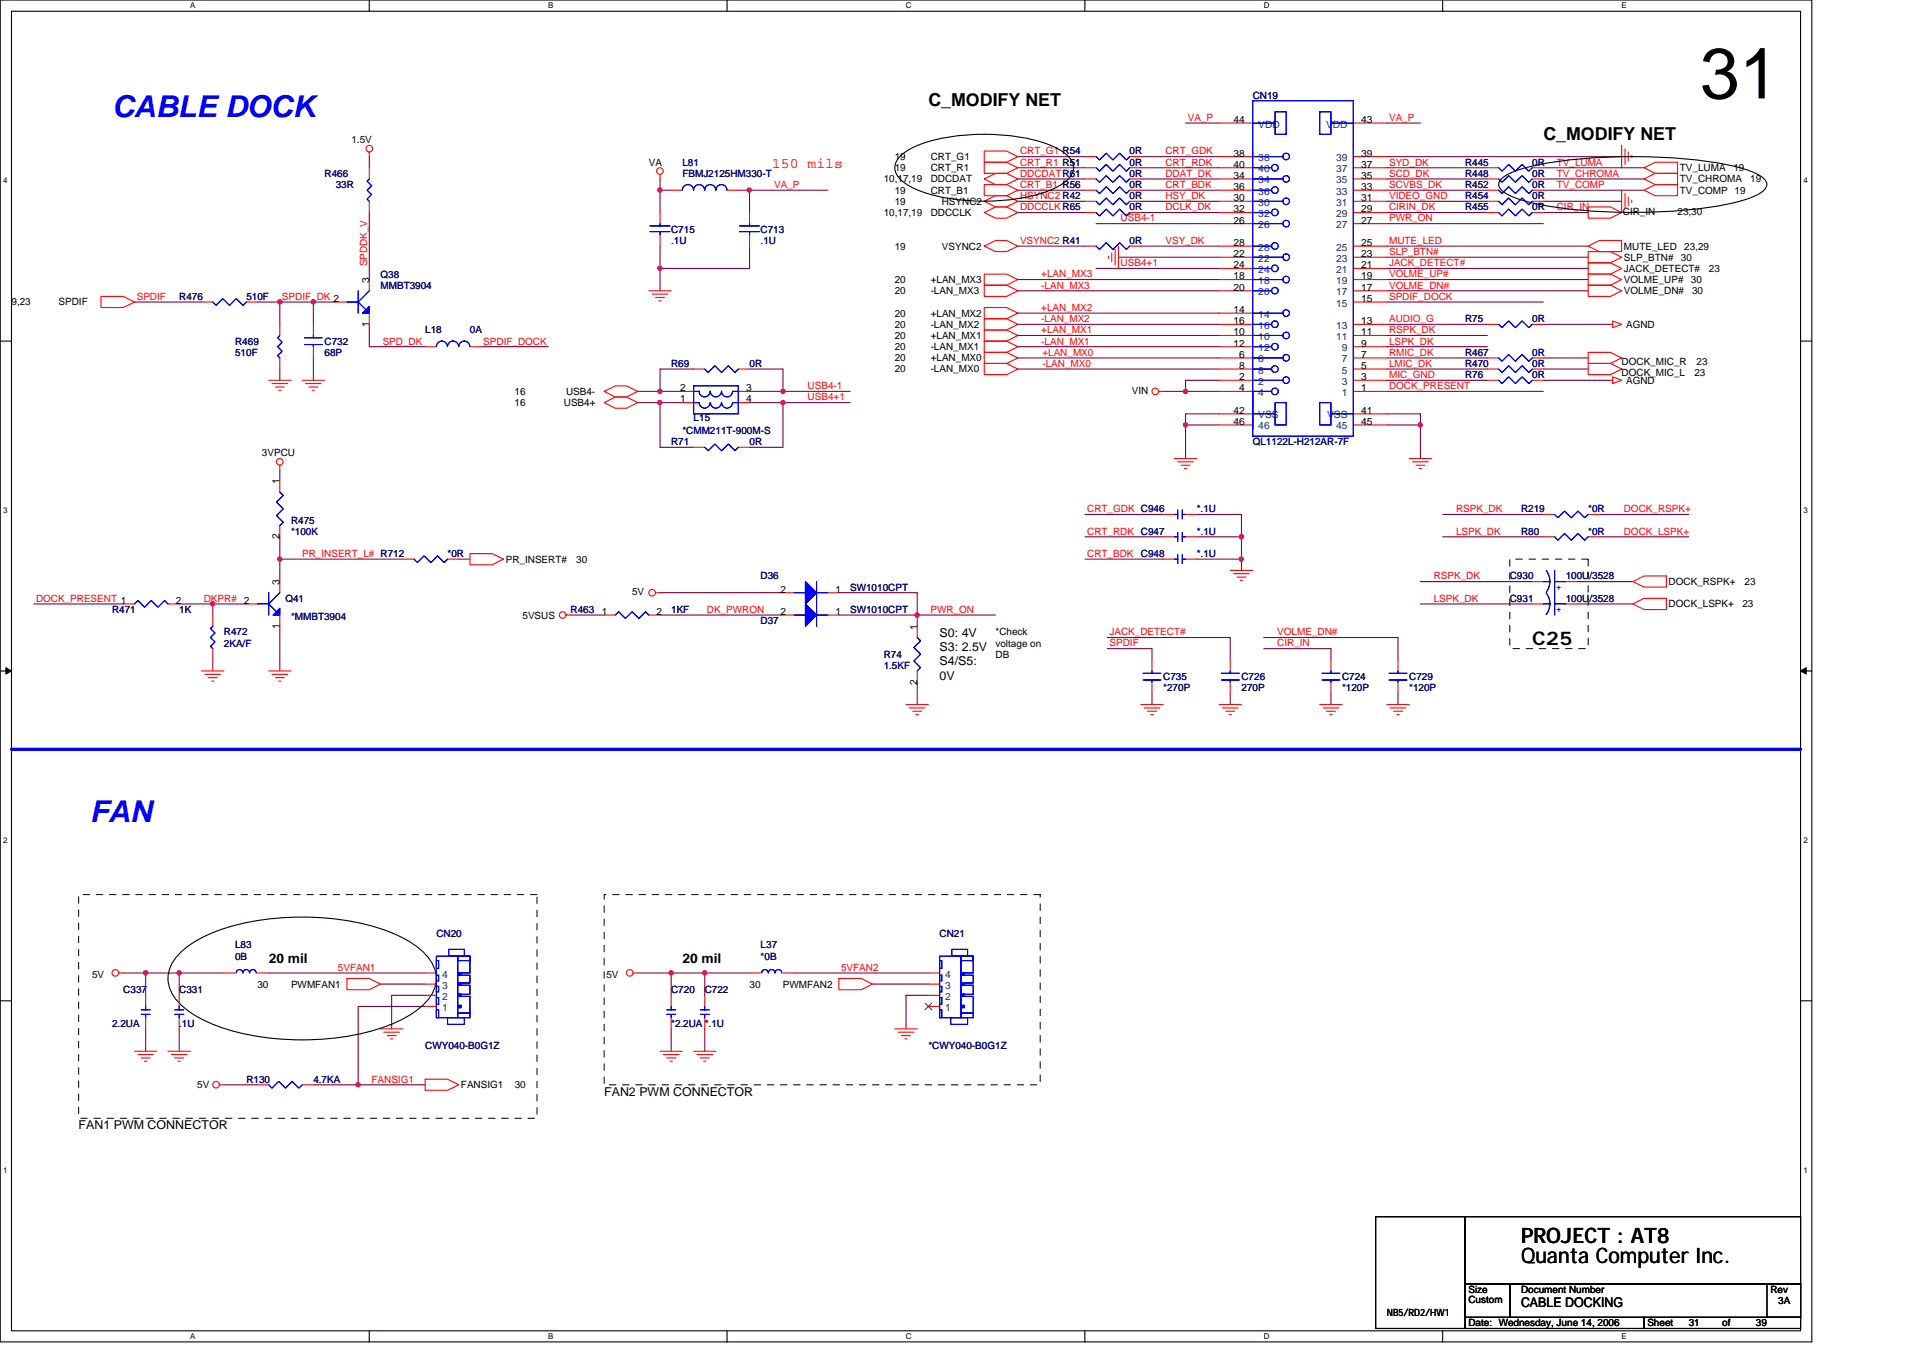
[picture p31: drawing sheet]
<svg xmlns="http://www.w3.org/2000/svg" width="297mm" height="210mm" viewBox="0 0 297 210" stroke-linecap="round" stroke-linejoin="round" font-family="sans-serif">
<defs><g id="words">
<text font-size="11" x="262.6" y="15.2">31</text>
<g font-size="4.7" fill="#00f">
<text x="17.3" y="18.1">CABLE DOCK</text>
<text x="13.9" y="126.9">FAN</text>
</g>
<g font-size="3.3">
<text x="234.9" y="195.1">Quanta Computer Inc.</text>
<text x="234.9" y="192">PROJECT : AT8</text>
</g>
<text font-size="2.9" x="236.7" y="99.7">C25</text>
<g font-size="2.8">
<text x="143.4" y="16.4">C_MODIFY NET</text>
<text x="238.4" y="21.6">C_MODIFY NET</text>
</g>
<text font-size="2.2" fill="#f00" x="119.2" y="26">150 mils</text>
<g font-size="2.1">
<text x="41.5" y="148.7">20 mil</text>
<text x="105.4" y="148.7">20 mil</text>
<text x="234.9" y="201.9">CABLE DOCKING</text>
</g>
<g font-size="1.9">
<text x="145.1" y="98.4">S0: 4V</text>
<text x="145.1" y="100.6">S3: 2.5V</text>
<text x="145.1" y="102.8">S4/S5:</text>
<text x="145.1" y="105">0V</text>
<text x="93.3" y="169.2">FAN2 PWM CONNECTOR</text>
<text x="12.1" y="174.4">FAN1 PWM CONNECTOR</text>
</g>
<g font-size="1.5" fill="#000080">
<text x="193.5" y="15.2">CN19</text>
<text x="174.5" y="23.9">0R</text>
<text x="50.1" y="27.3">R466</text>
<text x="51.9" y="29">33R</text>
<text x="105.4" y="25.6">L81</text>
<text x="105.4" y="27.3">FBMJ2125HM330-T</text>
<text x="174.5" y="27.3">0R</text>
<text x="174.5" y="29">0R</text>
<text x="174.5" y="25.6">0R</text>
<text x="226.3" y="25.6">R445</text>
<text x="226.3" y="27.3">R448</text>
<text x="226.3" y="29">R452</text>
<text x="236.7" y="25.6">0R</text>
<text x="236.7" y="27.3">0R</text>
<text x="236.7" y="29">0R</text>
<text x="103.7" y="35.9">C715</text>
<text x="117.5" y="35.9">C713</text>
<text x="174.5" y="30.8">0R</text>
<text x="174.5" y="32.5">0R</text>
<text x="226.3" y="30.8">R454</text>
<text x="226.3" y="32.5">R455</text>
<text x="236.7" y="30.8">0R</text>
<text x="236.7" y="32.5">0R</text>
<text x="103.7" y="37.7">.1U</text>
<text x="117.5" y="37.7">.1U</text>
<text x="174.5" y="37.7">0R</text>
<text x="27.7" y="46.3">R476</text>
<text x="38.1" y="46.3">510F</text>
<text x="58.8" y="42.9">Q38</text>
<text x="58.8" y="44.6">MMBT3904</text>
<text x="36.3" y="53.2">R469</text>
<text x="50.1" y="53.2">C732</text>
<text x="65.7" y="51.5">L18</text>
<text x="72.6" y="51.5">0A</text>
<text x="226.3" y="49.8">R75</text>
<text x="236.7" y="49.8">0R</text>
<text x="36.3" y="54.9">510F</text>
<text x="50.1" y="54.9">68P</text>
<text x="103.7" y="56.7">R69</text>
<text x="115.8" y="56.7">0R</text>
<text x="226.3" y="54.9">R467</text>
<text x="226.3" y="56.7">R470</text>
<text x="226.3" y="58.4">R76</text>
<text x="236.7" y="54.9">0R</text>
<text x="236.7" y="56.7">0R</text>
<text x="236.7" y="58.4">0R</text>
<text x="107.1" y="65">L15</text>
<text x="103.7" y="68.8">R71</text>
<text x="105.4" y="67">*CMM211T-900M-S</text>
<text x="115.8" y="68.8">0R</text>
<text x="193.5" y="68.8">QL1122L-H212AR-7F</text>
<text x="45" y="80.9">R475</text>
<text x="45" y="82.6">*100K</text>
<text x="184.9" y="82.6">*.1U</text>
<text x="184.9" y="79.1">*.1U</text>
<text x="234.9" y="79.1">R219</text>
<text x="234.9" y="82.6">R80</text>
<text x="245.3" y="79.1">*0R</text>
<text x="245.3" y="82.6">*0R</text>
<text x="69.1" y="86">*0R</text>
<text x="117.5" y="89.5">D36</text>
<text x="176.2" y="86">C948</text>
<text x="184.9" y="86">*.1U</text>
<text x="233.2" y="89.5">C930</text>
<text x="241.8" y="89.5">100U/3528</text>
<text x="17.3" y="94.7">R471</text>
<text x="27.7" y="94.7">1K</text>
<text x="44.1" y="92.9">Q41</text>
<text x="45" y="95.7">*MMBT3904</text>
<text x="88.1" y="94.7">R463</text>
<text x="103.7" y="94.7">1KF</text>
<text x="131.3" y="94.7">SW1010CPT</text>
<text x="131.3" y="91.2">SW1010CPT</text>
<text x="233.2" y="92.9">C931</text>
<text x="241.8" y="92.9">100U/3528</text>
<text x="34.6" y="98.1">R472</text>
<text x="34.6" y="99.9">2KA/F</text>
<text x="117.5" y="96.4">D37</text>
<text x="136.5" y="101.6">R74</text>
<text x="136.5" y="103.3">1.5KF</text>
<text x="179.7" y="105">C735</text>
<text x="179.7" y="106.8">*270P</text>
<text x="191.8" y="105">C726</text>
<text x="191.8" y="106.8">270P</text>
<text x="207.3" y="105">C724</text>
<text x="207.3" y="106.8">*120P</text>
<text x="217.7" y="105">C729</text>
<text x="217.7" y="106.8">*120P</text>
<text x="36.3" y="146.5">L83</text>
<text x="36.3" y="148.2">0B</text>
<text x="67.4" y="144.8">CN20</text>
<text x="117.5" y="146.5">L37</text>
<text x="117.5" y="148.2">*0B</text>
<text x="145.1" y="144.8">CN21</text>
<text x="19" y="153.4">C337</text>
<text x="27.7" y="153.4">C331</text>
<text x="103.7" y="153.4">C720</text>
<text x="108.9" y="153.4">C722</text>
<text x="17.3" y="158.6">2.2UA</text>
<text x="27.7" y="158.6">.1U</text>
<text x="103.7" y="158.6">*2.2UA *.1U</text>
<text x="38.1" y="167.2">R130</text>
<text x="48.4" y="167.2">4.7KA</text>
<text x="65.7" y="162">CWY040-B0G1Z</text>
<text x="143.4" y="162">*CWY040-B0G1Z</text>
</g>
<g font-size="1.5">
<text x="54.3" y="22.1">1.5V</text>
<text x="190.5" y="19">44</text>
<text x="210.2" y="19">43</text>
<text x="100.2" y="25.6">VA</text>
<text x="136.5" y="28.2">10,17,19</text>
<text x="138.2" y="29.9">19</text>
<text x="138.2" y="24.7">19</text>
<text x="138.2" y="26.5">19</text>
<text x="143.8" y="29.9">CRT_B1</text>
<text x="143.8" y="28.2">DDCDAT</text>
<text x="143.8" y="24.7">CRT_G1</text>
<text x="143.8" y="26.5">CRT_R1</text>
<text x="190.5" y="27.6">34</text>
<text x="190.5" y="29.4">36</text>
<text x="190.5" y="24.2">38</text>
<text x="190.5" y="25.9">40</text>
<text x="210.2" y="29.4">33</text>
<text x="210.2" y="27.6">35</text>
<text x="210.2" y="25.9">37</text>
<text x="210.2" y="24.2">39</text>
<text x="259.5" y="29.9">TV_COMP 19</text>
<text x="259.5" y="26.5">TV_LUMA</text>
<text x="259.5" y="28.2">TV_CHROMA</text>
<text x="267.8" y="26.5">19</text>
<text x="270.4" y="28.2">19</text>
<text x="136.5" y="33.4">10,17,19</text>
<text x="138.2" y="31.6">19</text>
<text x="143.8" y="33.4">DDCCLK</text>
<text x="145.5" y="31.6">HSYNC2</text>
<text x="190.5" y="34.5">26</text>
<text x="190.5" y="31.1">30</text>
<text x="190.5" y="32.8">32</text>
<text x="210.2" y="34.5">27</text>
<text x="210.2" y="32.8">29</text>
<text x="210.2" y="31.1">31</text>
<text x="250.7" y="33.2">CIR_IN</text>
<text x="259.1" y="33.2">23,30</text>
<text x="138.2" y="38.5">19</text>
<text x="145.5" y="38.5">VSYNC2</text>
<text x="190.5" y="39.7">22</text>
<text x="190.5" y="41.4">24</text>
<text x="190.5" y="38">28</text>
<text x="210.2" y="41.4">21</text>
<text x="210.2" y="39.7">23</text>
<text x="210.2" y="38">25</text>
<text x="250.8" y="42">JACK_DETECT#</text>
<text x="250.8" y="40.3">SLP_BTN#</text>
<text x="250.8" y="38.5">MUTE_LED</text>
<text x="259.6" y="40.3">30</text>
<text x="260.2" y="38.5">23,29</text>
<text x="264" y="42">23</text>
<text x="1.8" y="47.2">9,23</text>
<text x="9" y="47.2">SPDIF</text>
<text x="57" y="43.7" transform="rotate(-90 57 43.7)">3</text>
<text x="138.2" y="43.7">20</text>
<text x="138.2" y="45.4">20</text>
<text x="143.8" y="43.7">+LAN_MX3</text>
<text x="143.8" y="45.4">-LAN_MX3</text>
<text x="190.5" y="43.2">18</text>
<text x="190.5" y="44.9">20</text>
<text x="210.2" y="46.6">15</text>
<text x="210.2" y="44.9">17</text>
<text x="210.2" y="43.2">19</text>
<text x="250.8" y="45.4">VOLME_DN#</text>
<text x="250.8" y="43.7">VOLME_UP#</text>
<text x="261.2" y="43.7">30</text>
<text x="261.4" y="45.4">30</text>
<text x="57" y="50.5" transform="rotate(-90 57 50.5)">1</text>
<text x="138.2" y="50.6">20</text>
<text x="138.2" y="52.4">20</text>
<text x="138.2" y="48.9">20</text>
<text x="143.8" y="50.6">-LAN_MX2</text>
<text x="143.8" y="52.4">+LAN_MX1</text>
<text x="143.8" y="48.9">+LAN_MX2</text>
<text x="190.5" y="51.8">10</text>
<text x="190.5" y="53.5">12</text>
<text x="190.5" y="48.3">14</text>
<text x="190.5" y="50.1">16</text>
<text x="210.2" y="51.8">11</text>
<text x="210.2" y="50.1">13</text>
<text x="210.2" y="53.5">9</text>
<text x="251.2" y="50.6">AGND</text>
<text x="138.2" y="55.8">20</text>
<text x="138.2" y="57.5">20</text>
<text x="138.2" y="54.1">20</text>
<text x="143.8" y="55.8">+LAN_MX0</text>
<text x="143.8" y="57.5">-LAN_MX0</text>
<text x="143.8" y="54.1">-LAN_MX1</text>
<text x="191.4" y="58.7">2</text>
<text x="191.4" y="55.3">6</text>
<text x="191.4" y="57">8</text>
<text x="210.2" y="58.7">3</text>
<text x="210.2" y="57">5</text>
<text x="210.2" y="55.3">7</text>
<text x="250.5" y="58.1">DOCK_MIC_L</text>
<text x="250.5" y="56.3">DOCK_MIC_R</text>
<text x="251.2" y="59.3">AGND</text>
<text x="261.7" y="58.1">23</text>
<text x="262.1" y="56.3">23</text>
<text x="79.5" y="62.7">16</text>
<text x="79.5" y="61">16</text>
<text x="87.1" y="62.7">USB4+</text>
<text x="87.4" y="61">USB4-</text>
<text x="105" y="60.4">2</text>
<text x="105" y="62.2">1</text>
<text x="115.2" y="62.2">4</text>
<text x="115.2" y="60.4">3</text>
<text x="174.8" y="60.8">VIN</text>
<text x="190.5" y="63.9">42</text>
<text x="190.5" y="65.6">46</text>
<text x="191.4" y="60.4">4</text>
<text x="210.2" y="65.6">45</text>
<text x="210.2" y="60.4">1</text>
<text x="210.2" y="63.9">41</text>
<text x="40.5" y="70.5">3VPCU</text>
<text x="43.2" y="74.8" transform="rotate(-90 43.2 74.8)">1</text>
<text x="43.2" y="83.3" transform="rotate(-90 43.2 83.3)">2</text>
<text x="78.1" y="86.9">PR_INSERT#</text>
<text x="89" y="86.9">30</text>
<text x="27.2" y="93.3">2</text>
<text x="37.7" y="93.3">2</text>
<text x="43.2" y="90.3" transform="rotate(-90 43.2 90.3)">3</text>
<text x="80.7" y="95.5">5VSUS</text>
<text x="92.9" y="95">1</text>
<text x="97.6" y="91.9">5V</text>
<text x="101.4" y="95">2</text>
<text x="120.6" y="95">2</text>
<text x="120.6" y="91.5">2</text>
<text x="129.1" y="95">1</text>
<text x="129.1" y="91.5">1</text>
<text x="257.7" y="93.8">DOCK_LSPK+</text>
<text x="257.7" y="90.4">DOCK_RSPK+</text>
<text x="269.2" y="93.8">23</text>
<text x="269.5" y="90.4">23</text>
<text x="43.2" y="97.1" transform="rotate(-90 43.2 97.1)">1</text>
<text x="141.7" y="97.3" transform="rotate(-90 141.7 97.3)">1</text>
<text x="153.8" y="98.1">*Check</text>
<text x="153.8" y="99.9">voltage on</text>
<text x="153.8" y="101.7">DB</text>
<text x="141.7" y="105.7" transform="rotate(-90 141.7 105.7)">2</text>
<text x="14.2" y="151">5V</text>
<text x="39.8" y="152.5">30</text>
<text x="45" y="152.5">PWMFAN1</text>
<text x="93.7" y="151">5V</text>
<text x="115.8" y="152.5">30</text>
<text x="120.9" y="152.5">PWMFAN2</text>
<text x="30.5" y="168.1">5V</text>
<text x="71.2" y="168.1">FANSIG1</text>
<text x="79.5" y="168.1">30</text>
<text x="214.2" y="203.2">NB5/RD2/HW1</text>
<text x="226.8" y="199.7">Size</text>
<text x="226.8" y="201.3">Custom</text>
<text x="234.9" y="199.7">Document Number</text>
<text x="273.5" y="199.7">Rev</text>
<text x="274.7" y="201.4">3A</text>
<text x="226.8" y="204.9">Date: Wednesday, June 14, 2006</text>
<text x="254.5" y="204.9">Sheet</text>
<text x="260.9" y="204.9">31</text>
<text x="266" y="204.9">of</text>
<text x="271.2" y="204.9">39</text>
</g>
<g font-size="1.5" fill="#f00">
<text x="157.6" y="23.9">CRT_G1 R54</text>
<text x="180" y="23.9">CRT_GDK</text>
<text x="183.5" y="18.7">VA_P</text>
<text x="214.6" y="18.7">VA_P</text>
<text x="119.6" y="29">VA_P</text>
<text x="157.6" y="25.6">CRT_R1 R51</text>
<text x="157.6" y="27.3">DDCDATR61</text>
<text x="157.6" y="29">CRT_B1 R56</text>
<text x="180" y="25.6">CRT_RDK</text>
<text x="180" y="27.3">DDAT_DK</text>
<text x="180" y="29">CRT_BDK</text>
<text x="214.6" y="29">SCVBS_DK</text>
<text x="214.6" y="27.3">SCD_DK</text>
<text x="214.6" y="25.6">SYD_DK</text>
<text x="240.5" y="29">TV_COMP</text>
<text x="240.5" y="25.6">TV_LUMA</text>
<text x="240.5" y="27.3">TV_CHROMA</text>
<text x="157.6" y="30.8">HSYNC2 R42</text>
<text x="157.6" y="32.5">DDCCLKR65</text>
<text x="173.1" y="34.2">USB4-1</text>
<text x="180" y="30.8">HSY_DK</text>
<text x="180" y="32.5">DCLK_DK</text>
<text x="214.6" y="30.8">VIDEO_GND</text>
<text x="214.6" y="32.5">CIRIN_DK</text>
<text x="214.6" y="34.2">PWR_ON</text>
<text x="240.5" y="32.5">CIR_IN</text>
<text x="56.7" y="41.1" transform="rotate(-90 56.7 41.1)">SPDDK_V</text>
<text x="157.6" y="37.7">VSYNC2 R41</text>
<text x="173.1" y="41.1">USB4+1</text>
<text x="180" y="37.7">VSY_DK</text>
<text x="214.6" y="37.7">MUTE_LED</text>
<text x="214.6" y="41.1">JACK_DETECT#</text>
<text x="214.6" y="39.4">SLP_BTN#</text>
<text x="21.1" y="46.3">SPDIF</text>
<text x="43.6" y="46.3">SPDIF_DK 2</text>
<text x="160.8" y="42.8">+LAN_MX3</text>
<text x="160.8" y="44.6">-LAN_MX3</text>
<text x="214.6" y="44.6">VOLME_DN#</text>
<text x="214.6" y="46.3">SPDIF_DOCK</text>
<text x="214.6" y="42.8">VOLME_UP#</text>
<text x="59.1" y="53.2">SPD_DK</text>
<text x="74.7" y="53.2">SPDIF_DOCK</text>
<text x="160.8" y="53.2">-LAN_MX1</text>
<text x="160.8" y="51.5">+LAN_MX1</text>
<text x="160.8" y="49.8">-LAN_MX2</text>
<text x="160.8" y="48">+LAN_MX2</text>
<text x="214.6" y="51.5">RSPK_DK</text>
<text x="214.6" y="49.8">AUDIO_G</text>
<text x="214.6" y="53.2">LSPK_DK</text>
<text x="161" y="54.9">+LAN_MX0</text>
<text x="161" y="56.7">-LAN_MX0</text>
<text x="214.6" y="56.7">LMIC_DK</text>
<text x="214.6" y="54.9">RMIC_DK</text>
<text x="214.6" y="58.4">MIC_GND</text>
<text x="124.8" y="60.1">USB4-1</text>
<text x="124.8" y="61.8">USB4+1</text>
<text x="214.6" y="60.1">DOCK_PRESENT</text>
<text x="167.9" y="79.1">CRT_GDK C946</text>
<text x="167.9" y="82.6">CRT_RDK C947</text>
<text x="224.9" y="79.1">RSPK_DK</text>
<text x="224.9" y="82.6">LSPK_DK</text>
<text x="250.8" y="79.1">DOCK_RSPK+</text>
<text x="250.8" y="82.6">DOCK_LSPK+</text>
<text x="46.7" y="86">PR_INSERT_L# R712</text>
<text x="167.9" y="86">CRT_BDK</text>
<text x="221.5" y="89.5">RSPK_DK</text>
<text x="5.6" y="92.9">DOCK_PRESENT 1</text>
<text x="31.5" y="92.9">DKPR#</text>
<text x="109.2" y="94.7">DK_PWRON</text>
<text x="143.7" y="94.7">PWR_ON</text>
<text x="221.5" y="92.9">LSPK_DK</text>
<text x="171.4" y="98.1">JACK_DETECT#</text>
<text x="171.4" y="99.8">SPDIF</text>
<text x="197.3" y="98.1">VOLME_DN#</text>
<text x="197.3" y="99.8">CIR_IN</text>
<text x="52.2" y="149.9">5VFAN1</text>
<text x="129.9" y="149.9">5VFAN2</text>
<text x="57.4" y="167.2">FANSIG1</text>
</g>
<g font-size="1.5" fill="#004080">
<text x="194.4" y="19.7">VDD</text>
<text x="204.8" y="19.7">VDD</text>
<text x="194.4" y="28.3">34</text>
<text x="194.4" y="24.9">38</text>
<text x="194.4" y="26.6">40</text>
<text x="206.4" y="28.3">35</text>
<text x="206.4" y="26.6">37</text>
<text x="206.4" y="24.9">39</text>
<text x="194.4" y="35.2">26</text>
<text x="194.4" y="31.8">30</text>
<text x="194.4" y="33.5">32</text>
<text x="194.4" y="30.1">36</text>
<text x="206.4" y="35.2">27</text>
<text x="206.4" y="33.5">29</text>
<text x="206.4" y="31.8">31</text>
<text x="206.4" y="30.1">33</text>
<text x="194.4" y="40.4">22</text>
<text x="194.4" y="38.7">28</text>
<text x="206.4" y="40.4">23</text>
<text x="206.4" y="38.7">25</text>
<text x="194.4" y="43.9">18</text>
<text x="194.4" y="45.6">20</text>
<text x="194.4" y="42.2">24</text>
<text x="206.4" y="47.3">15</text>
<text x="206.4" y="45.6">17</text>
<text x="206.4" y="43.9">19</text>
<text x="206.4" y="42.2">21</text>
<text x="194.4" y="52.5">10</text>
<text x="194.4" y="49.1">14</text>
<text x="194.4" y="50.8">16</text>
<text x="206.4" y="52.5">11</text>
<text x="206.4" y="50.8">13</text>
<text x="194.4" y="59.4">2</text>
<text x="194.4" y="56">6</text>
<text x="194.4" y="57.7">8</text>
<text x="194.4" y="54.3">12</text>
<text x="207.3" y="59.4">3</text>
<text x="207.3" y="57.7">5</text>
<text x="207.3" y="56">7</text>
<text x="207.3" y="54.3">9</text>
<text x="194.4" y="61.2">4</text>
<text x="194.4" y="64.6">VSS</text>
<text x="205" y="64.6">VSS</text>
<text x="207.3" y="61.2">1</text>
<text x="194.4" y="66.3">46</text>
<text x="206.4" y="66.3">45</text>
<text x="68.3" y="154.4">2</text>
<text x="68.3" y="152.7">3</text>
<text x="68.3" y="151">4</text>
<text x="146" y="154.4">2</text>
<text x="146" y="152.7">3</text>
<text x="146" y="151">4</text>
<text x="68.3" y="156.1">1</text>
<text x="146" y="156.1">1</text>
</g>
<g font-size="1.5" fill="#00f">
<text x="240.4" y="90.3" transform="rotate(90 240.4 90.3)">+</text>
<text x="240.4" y="93.8" transform="rotate(90 240.4 93.8)">+</text>
</g>
<g font-size="1.2">
<text x="29.4" y="1.3">A</text>
<text x="84.7" y="1.3">B</text>
<text x="139.9" y="1.3">C</text>
<text x="195.2" y="1.3">D</text>
<text x="250.5" y="1.3">E</text>
<text x=".5" y="28.3">4</text>
<text x="278.6" y="28.3">4</text>
<text x=".5" y="79.2">3</text>
<text x="278.6" y="79.2">3</text>
<text x=".5" y="130.2">2</text>
<text x="278.6" y="130.2">2</text>
<text x=".5" y="181.1">1</text>
<text x="278.6" y="181.1">1</text>
<text x="29.4" y="206.8">A</text>
<text x="84.7" y="206.8">B</text>
<text x="139.9" y="206.8">C</text>
<text x="195.2" y="206.8">D</text>
<text x="250.5" y="206.8">E</text>
</g>
</g></defs>
<path d="M0 0h279.9v207.3h-279.9zM1.8 1.7h276.3v203.8h-276.3z" fill="none" stroke="#000" stroke-width=".17"/>
<g fill="#fff">
<path d="M29.4 .2h.8v1.4h-.8z"/>
<path d="M29.4 205.7h.8v1.4h-.8z"/>
</g>
<path d="M57 0v1.7M57 205.5v1.8" fill="none" stroke="#000" stroke-width=".17"/>
<g fill="#fff">
<path d="M84.7 .2h.7v1.4h-.7z"/>
<path d="M84.7 205.7h.7v1.4h-.7z"/>
</g>
<path d="M112.3 0v1.7M112.3 205.5v1.8" fill="none" stroke="#000" stroke-width=".17"/>
<g fill="#fff">
<path d="M139.9 .2h.9v1.4h-.9z"/>
<path d="M139.9 205.7h.9v1.4h-.9z"/>
</g>
<path d="M167.6 0v1.7M167.6 205.5v1.8" fill="none" stroke="#000" stroke-width=".17"/>
<g fill="#fff">
<path d="M195.2 .2h.8v1.4h-.8z"/>
<path d="M195.2 205.7h.8v1.4h-.8z"/>
</g>
<path d="M222.8 0v1.7M222.8 205.5v1.8" fill="none" stroke="#000" stroke-width=".17"/>
<g fill="#fff">
<path d="M250.5 .2h.7v1.4h-.7z"/>
<path d="M250.5 205.7h.7v1.4h-.7z"/>
<path d="M.5 27.2h.6v1.4h-.6z"/>
<path d="M278.6 27.2h.6v1.4h-.6z"/>
<path d="M.5 78.1h.6v1.4h-.6z"/>
<path d="M278.6 78.1h.6v1.4h-.6z"/>
</g>
<path d="M0 52.7h1.8M278.1 52.7h1.8" fill="none" stroke="#000" stroke-width=".17"/>
<g fill="#fff">
<path d="M.5 129.1h.6v1.4h-.6z"/>
<path d="M278.6 129.1h.6v1.4h-.6z"/>
</g>
<path d="M0 103.6h1.8M278.1 103.6h1.8" fill="none" stroke="#000" stroke-width=".17"/>
<path d="M.9 103.1l.9 .5-.9 .5zM278.1 103.6l.9-.5v1z" fill="#000" stroke="#000" stroke-width=".15"/>
<g fill="#fff">
<path d="M.5 180h.6v1.4h-.6z"/>
<path d="M278.6 180h.6v1.4h-.6z"/>
</g>
<path d="M139.1 24a13.3 13.3 0 0 1 6.4-2.7 32.4 32.4 0 0 1 16.8 1.2 6 6 0 0 1 3.4 2.8 2.35 2.35 0 0 1-.8 2.5 13.4 13.4 0 0 1-6.4 2.7 32.2 32.2 0 0 1-16.8-1.2 6 6 0 0 1-3.4-2.7 2.37 2.37 0 0 1 .8-2.6zM232 27.6a14.3 14.3 0 0 1 6.3-2.3 85.6 85.6 0 0 1 29.3 .3 12.5 12.5 0 0 1 4.8 2 1.13 1.13 0 0 1 0 1.8 14.4 14.4 0 0 1-6.3 2.3 84.9 84.9 0 0 1-29.3-.3 12.5 12.5 0 0 1-4.8-2 1.13 1.13 0 0 1 0-1.8zM0 154.6h1.8M27.6 147.4a17.2 17.2 0 0 1 7.5-4.1 41.8 41.8 0 0 1 24.7 .5 13.8 13.8 0 0 1 6.7 4.5 4.9 4.9 0 0 1-.7 6.5 17.3 17.3 0 0 1-7.6 4.2 41.6 41.6 0 0 1-24.7-.6 13.8 13.8 0 0 1-6.6-4.5 4.9 4.9 0 0 1 .7-6.5zM278.1 154.6h1.8M212.5 187.9h13.8v17.3h-13.8zM226.3 198.3h6.9v5.2h-6.9zM226.3 187.9h51.8v10.4h-51.8zM233.2 198.3h44.9v5.2h-44.9zM272.9 198.3h5.2v5.2h-5.2zM226.3 203.5h27.7v1.7h-27.7zM254 203.5h24.1v1.7h-24.1z" fill="none" stroke="#000" stroke-width=".17"/>
<g fill="none" stroke="#800040" stroke-width=".17">
<path d="M183.1 19h5.2M214.2 19h5.2M57 24.2v1.7M57 32.8v10.4M102 29.4h1.7M102 27.6v5.2M102 38v6.9M114 29.4h13.9M115.8 29.4v3.4M115.8 38v3.5h-13.8M157.2 29.4h10.4M157.2 25.9h10.4"/>
<path d="M157.2 27.6h10.4M157.2 31.1h10.4M157.2 24.2h10.4M157.2 38h10.4M157.2 32.8h10.4M169.3 34.5h19M172.8 39.7h15.5M176.2 29.4h12.1M176.2 25.9h12.1M176.2 27.6h12.1M176.2 31.1h12.1M176.2 24.2h12.1"/>
<path d="M176.2 38h12.1M176.2 32.8h12.1M214.2 29.4h15.6M214.2 25.9h15.6M214.2 27.6h15.6M214.2 31.1h15.6M214.2 24.2h36.3M214.2 38h31.1M214.2 39.7h31.1M214.2 32.8h15.6M214.2 34.5h24.2M238.4 29.4h15.6"/>
<path d="M238.4 25.9h15.6M238.4 27.6h15.6M238.4 31.1h12.1M238.4 32.8h6.9M20.8 46.7h10.3M39.8 46.7h12.1M43.2 46.7v3.4M43.2 57v1.7M48.4 46.7v3.4M48.4 55.3v3.4M57 50.1v3.5h8.7M74.3 53.6h10.4"/>
<path d="M107.1 57h-5.1v3.5M115.8 57h5.1v3.5M157.2 57h31.1M157.2 53.6h31.1M157.2 43.2h31.1M157.2 55.3h31.1M157.2 51.8h31.1M157.2 44.9h31.1M157.2 50.1h31.1M157.2 48.4h31.1M169.3 41.5h19M188.3 58.7h-5.2v1.8"/>
<path d="M214.2 57h15.6M214.2 46.7h24.2M214.2 53.6h15.6M214.2 41.5h31.1M214.2 58.7h15.6M214.2 43.2h31.1M214.2 55.3h15.6M214.2 51.8h15.6M214.2 44.9h31.1M214.2 50.1h15.6M238.4 57h6.9M238.4 58.7h10.4"/>
<path d="M238.4 55.3h6.9M238.4 50.1h10.4M43.2 72.6v1.7M98.5 60.5h6.9M98.5 62.2h6.9M102 62.2v6.9h5.1M115.8 60.5h15.5M115.8 62.2h15.5M120.9 62.2v6.9h-5.1M167.6 79.5h12.1M179.7 60.5h8.6M183.1 65.6h5.2"/>
<path d="M184.9 79.5h6.9v3.4M188.3 63.9h-5.2v6.9M214.2 60.5h24.2M214.2 63.9h5.2v6.9M214.2 65.6h5.2M222.9 79.5h15.5M247 79.5h13.9M5.2 93.3h13.8M27.7 93.3h10.4M32.9 93.3v1.7M43.2 82.9v6.9M43.2 96.7v6.9"/>
<path d="M43.2 86.4h19M70.9 86.4h1.7M88.1 95h5.2M102 95h18.9M102 91.5h18.9M129.6 95h24.2M129.6 91.5h12.1v5.2M167.6 86.4h12.1M167.6 82.9h12.1M171 98.5h19v3.4M184.9 86.4h6.9v1.7M184.9 82.9h6.9"/>
<path d="M191.8 82.9v3.5M195.2 98.5h20.7v3.4M219.4 93.3h17.3M219.4 89.8h17.3M222.9 82.9h15.5M243.6 93.3h8.6M243.6 89.8h8.6M247 82.9h13.9M32.9 101.9v1.7M141.7 105.4v3.4M171 100.2h6.9v1.7M177.9 107.1v1.7"/>
<path d="M190 107.1v1.7M195.2 100.2h10.4v1.7M205.6 107.1v1.7M215.9 107.1v1.7M19 150.3h15.6M22.5 150.3v3.4M22.5 158.9v3.5M27.7 150.3v3.4M27.7 158.9v3.5M41.5 150.3h24.2M58.8 152h6.9M65.7 155.4h-10.4v12.2"/>
<path d="M65.7 153.7h-5.2v5.2M98.5 150.3h17.3M103.7 150.3v3.4M103.7 158.9v3.5M108.9 150.3v3.4M108.9 158.9v3.5M122.7 150.3h20.7M134.8 152h8.6M143.4 153.7h-3.4v5.2M34.6 167.6h5.2M48.4 167.6h17.3"/>
</g>
<g fill="#f0f" stroke="#f0f" stroke-width=".17">
<circle cx="103.7" cy="150.3" r=".34"/>
<circle cx="108.9" cy="150.3" r=".34"/>
<circle cx="120.9" cy="62.2" r=".33"/>
<circle cx="101.9" cy="60.4" r=".34"/>
<circle cx="115.8" cy="29.4" r=".34"/>
<circle cx="101.9" cy="62.2" r=".33"/>
<circle cx="43.2" cy="46.6" r=".34"/>
<circle cx="120.9" cy="60.4" r=".34"/>
<circle cx="48.4" cy="46.6" r=".34"/>
<circle cx="32.8" cy="93.3" r=".34"/>
<circle cx="101.9" cy="29.4" r=".34"/>
<circle cx="43.2" cy="86.4" r=".34"/>
<circle cx="22.5" cy="150.3" r=".34"/>
<circle cx="27.7" cy="150.3" r=".34"/>
<circle cx="141.7" cy="95" r=".34"/>
<circle cx="183.1" cy="60.4" r=".34"/>
<circle cx="183.1" cy="65.6" r=".34"/>
<circle cx="219.4" cy="65.6" r=".34"/>
<circle cx="101.9" cy="41.4" r=".34"/>
<circle cx="55.3" cy="167.5" r=".34"/>
<circle cx="191.7" cy="82.9" r=".34"/>
<circle cx="191.7" cy="86.4" r=".34"/>
</g>
<g fill="none" stroke="#f00" stroke-width=".17">
<path d="M57 23.5v.7M102 26.9v.7M152 38l1.8-.9h1.7l1.7 .9-1.7 .9h-1.7zM152 31.1l1.8-.9h1.7l1.7 .9-1.7 .9h-1.7zM152 32.8l1.8-.8h1.7l1.7 .8-1.7 .9h-1.7zM152 28.5h3.5l1.7 .9-1.7 .8h-3.5zM152 27.6l1.8-.8h1.7l1.7 .8-1.7 .9h-1.7zM152 23.3h3.5l1.7 .9-1.7 .9h-3.5zM152 25.1h3.5l1.7 .8-1.7 .9h-3.5zM167.6 31.1h1.7M171.2 39.6v.3M171.7 39.1v1.3"/>
<path d="M172.3 38.5v2.4M172.8 38v3.5M174.5 31.1h1.7M245.3 32h3.5l1.7 .8-1.7 .9h-3.5zM245.3 38.9h3.5l1.7 .8-1.7 .9h-3.5zM245.3 38l1.7-.9h3.5v1.8h-3.5zM250.5 29.4v3.4M250.5 22.5v3.4M251 29.9v2.4M251 23v2.4M251.5 30.4v1.4M251.5 23.5v1.4"/>
<path d="M252 30.9v.4M252 24v.4M254 29.4l1.7-.9h3.4v1.7h-3.4zM254 25.9l1.7-.8h3.4v1.7h-3.4zM254 27.6l1.7-.8h3.4v1.7h-3.4zM15.6 45.8h3.4l1.8 .9-1.8 .8h-3.4zM41.5 58.7h3.5M42 59.2h2.4M42.5 59.8h1.4M46.7 58.7h3.4M47.2 59.2h2.4M47.7 59.8h1.4"/>
<path d="M100.2 44.9h3.5M100.8 45.4h2.4M101.3 46h1.3M101.8 46.5h.3M152 49.2h3.5l1.7 .9-1.7 .9h-3.5zM152 42.3h3.5l1.7 .9-1.7 .8h-3.5zM152 44h3.5l1.7 .9-1.7 .9h-3.5zM152 54.4h3.5l1.7 .9-1.7 .8h-3.5zM152 51h3.5l1.7 .8-1.7 .9h-3.5zM152 56.1h3.5l1.7 .9-1.7 .9h-3.5zM152 47.5h3.5l1.7 .9-1.7 .8h-3.5zM152 52.7h3.5l1.7 .9-1.7 .8h-3.5z"/>
<path d="M245.3 40.6h3.5l1.7 .9-1.7 .8h-3.5zM245.3 44h3.5l1.7 .9-1.7 .9h-3.5zM245.3 56.1h3.5l1.7 .9-1.7 .9h-3.5zM245.3 54.4h3.5l1.7 .9-1.7 .8h-3.5zM245.3 42.3h3.5l1.7 .9-1.7 .8h-3.5zM248.8 58.7h.3M248.8 50.1h.3M249.1 58.2l1.4 .5-1.4 .5zM249.1 49.6l1.4 .5-1.4 .5zM43 60.3h.4M43.2 71.9v.7M48.2 60.3h.4"/>
<path d="M93.3 60.5l1.7-.9h1.8l1.7 .9-1.7 .8h-1.8zM93.3 62.2l1.7-.9h1.8l1.7 .9-1.7 .9h-1.8zM179 60.5h.7M181.4 70.8h3.5M181.9 71.3h2.4M182.4 71.9h1.4M183 72.4h.3M217.7 70.8h3.4M218.2 71.3h2.4M218.7 71.9h1.4M219.2 72.4h.4M72.6 85.5h3.4l1.8 .9-1.8 .8h-3.4z"/>
<path d="M87.4 95h.7M101.3 91.5h.7M190 88.1h3.5M190.6 88.6h2.4M191.1 89.1h1.4M191.6 89.6h.3M252.2 93.3l1.8-.9h3.4v1.7h-3.4zM252.2 89.8l1.8-.8h3.4v1.7h-3.4zM31.1 103.6h3.5M31.7 104.2h2.4M32.2 104.7h1.3M32.7 105.2h.3"/>
<path d="M41.5 103.6h3.5M42 104.2h2.4M42.5 104.7h1.4M43 105.2h.4M140 108.8h3.4M140.5 109.3h2.4M141 109.9h1.4M141.5 110.4h.4M176.2 108.8h3.5M176.7 109.3h2.5M177.3 109.9h1.3M177.8 110.4h.3"/>
<path d="M188.3 108.8h3.5M188.8 109.3h2.5M189.4 109.9h1.3M189.9 110.4h.3M203.9 108.8h3.4M204.4 109.3h2.4M204.9 109.9h1.4M205.4 110.4h.4M214.2 108.8h3.5M214.7 109.3h2.5M215.3 109.9h1.3M215.8 110.4h.3"/>
<path d="M18.3 150.3h.7M53.6 151.1h3.4l1.8 .9-1.8 .9h-3.4zM58.8 158.9h3.4M59.3 159.4h2.4M59.8 160h1.4M65.7 155.4h1.7M65.7 153.7h1.7M65.7 152h1.7M65.7 150.3h1.7M97.8 150.3h.7M129.6 151.1h3.5l1.7 .9-1.7 .9h-3.5zM138.2 158.9h3.5"/>
<path d="M138.7 159.4h2.5M139.3 160h1.3M20.8 162.4h3.4M21.3 162.9h2.4M21.8 163.4h1.4M22.3 163.9h.4M25.9 162.4h3.5M26.5 162.9h2.4M27 163.4h1.4M27.5 163.9h.4M33.9 167.6h.7M60.3 160.5h.4"/>
<path d="M65.7 166.7h3.4l1.8 .9-1.8 .8h-3.4zM102 162.4h3.4M102.5 162.9h2.4M103 163.4h1.4M103.5 163.9h.4M107.1 162.4h3.5M107.7 162.9h2.4M108.2 163.4h1.4M108.7 163.9h.3M139.8 160.5h.3"/>
<circle cx="57" cy="23" r=".51"/>
<circle cx="101.9" cy="26.4" r=".51"/>
<circle cx="43.2" cy="71.3" r=".51"/>
<circle cx="178.4" cy="60.4" r=".51"/>
<circle cx="86.9" cy="95" r=".51"/>
<circle cx="100.7" cy="91.5" r=".51"/>
<circle cx="17.8" cy="150.3" r=".51"/>
<circle cx="97.3" cy="150.3" r=".51"/>
<circle cx="33.4" cy="167.5" r=".51"/>
</g>
<path d="M1.8 115.7h276.3" fill="none" stroke="#00f" stroke-width=".51"/>
<path d="M233.2 86.4h12.1v13.8h-12.1zM12.1 138.2h70.8v34.5h-70.8zM93.3 138.2h67.4v29.4h-67.4z" fill="none" stroke="#000" stroke-width=".15" stroke-dasharray="1 1 1 1 1 1 1 1"/>
<path d="M169.3 31.1l.5 .5 1.1-1 1 1 1-1 1.1 1 .5-.5M67.4 147.7h3.3v9.5h-3.3zM70.7 147.7h1.9v.7h-1.9zM70.7 156.5h1.9v.7h-1.9z" fill="none" stroke="#00f" stroke-width=".17"/>
<path d="M70.7 153.6v.3h.5v-.3z" fill-rule="evenodd" fill="#00f" stroke="#00f" stroke-width=".17"/>
<path d="M70.7 155.3h.5v.3h-.5z" fill="#00f"/>
<g fill="none" stroke="#00f" stroke-width=".17">
<path d="M193.5 15.6h15.5v51.8h-15.5zM193.5 19h3.5M197 17.3h1.7v3.4h-1.7zM203.9 17.3h1.7v3.4h-1.7zM205.6 19h3.4M57 27.6l-.3 .4 .7 .7-.7 .7 .7 .7-.7 .7 .3 .3M100.4 35.8h3.1M100.4 34.9h3.1M102 34.5v.4M102 35.8v.5M105.4 29.4a.86 .86 0 0 1 .9-.9 .86 .86 0 0 1 .8 .9M107.1 29.4a.85 .85 0 0 1 .9-.9 .85 .85 0 0 1 .8 .9"/>
<path d="M108.9 29.4a.86 .86 0 0 1 .8-.9 .86 .86 0 0 1 .9 .9M110.6 29.4a.85 .85 0 0 1 .8-.9 .85 .85 0 0 1 .9 .9M114.2 35.8h3.1M114.2 34.9h3.1M115.8 34.5v.4M115.8 35.8v.5M169.3 24.2l.5 .5 1.1-1 1 1 1-1 1.1 1 .5-.5M169.3 32.8l.5 .5 1.1-1 1 1 1-1 1.1 1 .5-.5M169.3 27.6l.5 .6 1.1-1.1 1 1.1 1-1.1 1.1 1.1 .5-.6M169.3 38l.5 .5 1.1-1 1 1 1-1 1.1 1 .5-.5M169.3 29.4l.5 .5 1.1-1 1 1 1-1 1.1 1 .5-.5M169.3 25.9l.5 .5 1.1-1 1 1 1-1 1.1 1 .5-.5"/>
<path d="M193.5 24.2h4.7M193.5 25.9h2.9M193.5 29.4h2.9M193.5 27.6h4.7M193.5 32.8h2.9M193.5 31.1h4.7M193.5 34.5h4.7M193.5 39.7h4.7M193.5 38h2.9M231.5 31.1l.5 .5 1-1 1.1 1 1-1 1.1 1 .5-.5M231.5 32.8l.5 .5 1-1 1.1 1 1-1 1.1 1 .5-.5M231.5 25.9l.5 .5 1-1 1.1 1 1-1 1.1 1 .5-.5"/>
<path d="M231.5 27.6l.5 .6 1-1.1 1.1 1.1 1-1.1 1.1 1.1 .5-.6M231.5 29.4l.5 .5 1-1 1.1 1 1-1 1.1 1 .5-.5M32.9 46.7l.5 .5 1-1.1 1.1 1.1 1-1.1 1 1.1 .6-.5M43.2 51.8l-.3 .4 .7 .7-.7 .7 .7 .7-.7 .6 .3 .4M47 53.2h2.8M47 52.2h2.8M48.4 51.8v.4M48.4 53.2v.4M53.6 46.7h1.7M55.3 44.9v3.5M57 44.9l-1.7 1.8 1.2 1.2M67.4 53.5a.85 .85 0 0 1 .9-.8 .85 .85 0 0 1 .8 .8 .87 .87 0 0 1 .9-.8 .87 .87 0 0 1 .8 .8"/>
<path d="M70.9 53.5a.86 .86 0 0 1 .8-.8 .86 .86 0 0 1 .9 .8M107.1 59.6h6.9v4.3h-6.9zM108.9 57l.5 .5 1-1 1.1 1 1-1 1 1 .5-.5M193.5 43.2h4.7M193.5 41.5h2.9M193.5 44.9h2.9M193.5 50.1h2.9M193.5 48.4h4.7M193.5 53.6h2.9M193.5 51.8h4.7M193.5 57h2.9M193.5 55.3h4.7"/>
<path d="M193.5 58.7h4.7M231.5 55.3l.5 .5 1-1 1.1 1 1-1 1.1 1 .5-.5M231.5 57l.5 .5 1-1 1.1 1 1-1 1.1 1 .5-.5M231.5 50.1l.5 .5 1-1 1.1 1 1-1 1.1 1 .5-.5M231.5 58.7l.5 .5 1-1 1.1 1 1-1 1.1 1 .5-.5M43.2 76l.5 .5-1 1.1 1 1-1 1 1 1.1-.5 .5M108.9 69.1l.5 .5 1-1 1.1 1 1-1 1 1 .5-.5M113.2 62.2a.86 .86 0 0 1-.9 .8 .86 .86 0 0 1-.9-.8 .87 .87 0 0 1-.8 .8 .87 .87 0 0 1-.9-.8 .86 .86 0 0 1-.9 .8 .86 .86 0 0 1-.8-.8h-.9M113.2 60.4a.86 .86 0 0 1-.9 .9 .86 .86 0 0 1-.9-.9 .87 .87 0 0 1-.8 .9 .87 .87 0 0 1-.9-.9 .86 .86 0 0 1-.9 .9 .86 .86 0 0 1-.8-.9l-.9 .1M113.2 62.2h.8M113.2 60.5h.8M181.4 79.5h.5"/>
<path d="M181.9 78.8v1.4M182.6 78.8v1.4M182.6 79.5h.5M193.5 63.9h3.5M193.5 60.5h2.9M197 62.2h1.7v3.4h-1.7zM203.9 62.2h1.7v3.4h-1.7zM205.6 63.9h3.4M240.1 79.5l.5 .5 1.1-1 1 1 1.1-1 1 1 .5-.5M20.8 93.3l.5-.5 1 1 1.1-1 1 1 1-1 .5 .5M32.9 96.7l-.4 .4 .7 .7-.7 .7 .7 .6-.7 .7 .4 .4M39.8 93.3h1.7"/>
<path d="M41.5 91.5v3.5M43.2 91.5l-1.7 1.8 1.2 1.2M64 86.4l.5 .5 1-1 1 1 1.1-1 1 1 .5-.5M95 95l.6-.5 1 1 1-1 1.1 1 1-1 .5 .5M122.7 95h1.7M122.7 91.5h1.7M126.1 89.8v6.9M126.1 95h1.8M126.1 91.5h1.8M141.7 98.5l.5 .5-1 1 1 1-1 1.1 1 1-.5 .5M181.4 86.4h.5M181.4 82.9h.5"/>
<path d="M181.9 82.2v1.4M181.9 85.7v1.4M182.6 86.4h.5M182.6 82.2v1.4M182.6 85.7v1.4M182.6 82.9h.5M238.4 93.3h1M238.4 89.8h1M238.8 91.6l.5 .9 .1 .8-.2 1-.4 .6M238.8 88.1l.5 1 .1 .7-.2 1.1-.4 .6M240.1 82.9l.5 .5 1.1-1 1 1 1.1-1 1 1 .5-.5M240.1 93.3h1.7"/>
<path d="M240.1 88.1v6.9M240.1 89.8h1.7M176.6 105h2.7M176.6 104h2.7M177.9 103.6v.4M177.9 105v.4M188.7 105h2.7M188.7 104h2.7M190 103.6v.4M190 105v.4M204.2 105h2.8M204.2 104h2.8"/>
<path d="M205.6 103.6v.4M205.6 105v.4M214.6 105h2.7M214.6 104h2.7M215.9 103.6v.4M215.9 105v.4M21.8 156.7h1.4M21.8 156h1.4M22.5 155.4v.6M22.5 156.7v.5M27 156.7h1.4M27 156h1.4"/>
<path d="M27.7 155.4v.6M27.7 156.7v.5M36.5 150.3a.51 .51 0 0 1 .5-.5 .51 .51 0 0 1 .5 .5M37.5 150.3a.51 .51 0 0 1 .5-.5 .51 .51 0 0 1 .5 .5M38.6 150.3a.51 .51 0 0 1 .5-.5 .51 .51 0 0 1 .5 .5M67.4 154.1h.4v1h-.4zM67.4 156h.4v1.2h-.4zM67.4 152.4h.4v.8h-.4zM67.4 148.4h.4v1.2h-.4zM67.4 150.6h.4v.9h-.4zM67.4 147.7h3.3v9.5h-3.3zM69.1 157.2h2.6v1h-2.6z"/>
<path d="M69.3 146.6h2.4v1.1h-2.4zM70.7 155.3h.5v.3h-.5zM70.7 152.2h1.9v1.4h-1.9zM70.7 153.9h1.9v2.6h-1.9zM70.7 150.6h1.9v1.2h-1.9zM70.7 147.7h1.9v2.6h-1.9zM70.7 147.7h1.9v.7h-1.9zM70.7 156.5h1.9v.7h-1.9zM103 156.7h1.4M103 156h1.4M103.7 155.4v.6M103.7 156.7v.5"/>
<path d="M108.2 156.7h1.4M108.2 156h1.4M108.9 155.4v.6M108.9 156.7v.5M117.7 150.3a.51 .51 0 0 1 .5-.5 .51 .51 0 0 1 .5 .5M118.7 150.3a.51 .51 0 0 1 .5-.5 .51 .51 0 0 1 .5 .5M119.7 150.3a.51 .51 0 0 1 .5-.5 .51 .51 0 0 1 .6 .5M145.1 147.7h3.3v9.5h-3.3zM145.1 154.1h.4v1h-.4zM145.1 156h.4v1.2h-.4zM145.1 152.4h.4v.8h-.4zM145.1 148.4h.4v1.2h-.4z"/>
<path d="M145.1 150.6h.4v.9h-.4zM146.9 157.2h2.6v1h-2.6zM147 146.6h2.5v1.1h-2.5zM148.4 147.7h1.9v.7h-1.9zM148.4 156.5h1.9v.7h-1.9zM148.4 152.2h1.9v1.4h-1.9zM148.4 153.9h1.9v2.6h-1.9zM148.4 150.6h1.9v1.2h-1.9zM148.4 147.7h1.9v2.6h-1.9zM41.5 167.6l.5 .5 1-1.1 1.1 1.1 1-1.1 1.1 1.1 .5-.5"/>
<circle cx="196.9" cy="29.4" r=".51"/>
<circle cx="196.9" cy="32.8" r=".51"/>
<circle cx="196.9" cy="38" r=".51"/>
<circle cx="196.9" cy="25.9" r=".51"/>
<circle cx="198.7" cy="31.1" r=".51"/>
<circle cx="198.7" cy="24.2" r=".51"/>
<circle cx="198.7" cy="39.7" r=".51"/>
<circle cx="198.7" cy="34.5" r=".51"/>
<circle cx="198.7" cy="27.6" r=".51"/>
<circle cx="196.9" cy="57" r=".51"/>
<circle cx="196.9" cy="41.4" r=".51"/>
<circle cx="196.9" cy="50.1" r=".51"/>
<circle cx="196.9" cy="44.9" r=".51"/>
<circle cx="196.9" cy="53.5" r=".51"/>
<circle cx="198.7" cy="51.8" r=".51"/>
<circle cx="198.7" cy="58.7" r=".51"/>
<circle cx="198.7" cy="55.3" r=".51"/>
<circle cx="198.7" cy="43.2" r=".51"/>
<circle cx="198.7" cy="48.4" r=".51"/>
<circle cx="196.9" cy="60.4" r=".51"/>
</g>
<g fill="#00f" stroke="#00f" stroke-width=".17">
<path d="M70.7 151.8v.4h.5v-.4z" fill-rule="evenodd"/>
<path d="M70.7 150.3v.3h.5v-.3z" fill-rule="evenodd"/>
<path d="M70.7 153.6v.3h.5v-.3z" fill-rule="evenodd"/>
<path d="M70.7 155.3v.3h.5v-.3z" fill-rule="evenodd"/>
<path d="M70.7 151.8v.4h.5v-.4z" fill-rule="evenodd"/>
<path d="M70.7 150.3v.3h.5v-.3z" fill-rule="evenodd"/>
<path d="M57 47.3v1.1h-1z" fill-rule="evenodd"/>
<path d="M57 47.3v1.1h-1z" fill-rule="evenodd"/>
<path d="M148.4 153.6v.3h.5v-.3z" fill-rule="evenodd"/>
<path d="M148.4 155.3v.3h.5v-.3z" fill-rule="evenodd"/>
<path d="M148.4 151.8v.4h.5v-.4z" fill-rule="evenodd"/>
<path d="M148.4 150.3v.3h.5v-.3z" fill-rule="evenodd"/>
<path d="M148.4 153.6v.3h.5v-.3z" fill-rule="evenodd"/>
<path d="M148.4 155.3v.3h.5v-.3z" fill-rule="evenodd"/>
<path d="M148.4 151.8v.4h.5v-.4z" fill-rule="evenodd"/>
<path d="M148.4 150.3v.3h.5v-.3z" fill-rule="evenodd"/>
<path d="M43.2 94v1h-1z" fill-rule="evenodd"/>
<path d="M43.2 94v1h-1z" fill-rule="evenodd"/>
<path d="M124.4 93.3l1.7 1.7-1.7 1.7z" fill-rule="evenodd"/>
<path d="M124.4 93.3l1.7 1.7-1.7 1.7z" fill-rule="evenodd"/>
<path d="M124.4 89.8l1.7 1.7-1.7 1.8z" fill-rule="evenodd"/>
<path d="M124.4 89.8l1.7 1.7-1.7 1.8z" fill-rule="evenodd"/>
</g>
<g fill="none" stroke="#f00" stroke-width=".17">
<path d="M188.3 19h5.2M209 19h5.2M57 25.9v1.7M57 31.1v1.7M102 32.8v1.7M102 36.3v1.7M103.7 29.4h1.7M112.3 29.4h1.7M115.8 32.8v1.7M115.8 36.3v1.7M167.6 24.2h1.7M167.6 32.8h1.7"/>
<path d="M167.6 27.6h1.7M167.6 38h1.7M167.6 29.4h1.7M167.6 25.9h1.7M174.5 24.2h1.7M174.5 32.8h1.7M174.5 27.6h1.7M174.5 38h1.7M174.5 29.4h1.7M174.5 25.9h1.7M188.3 24.2h5.2M188.3 32.8h5.2"/>
<path d="M188.3 27.6h5.2M188.3 38h5.2M188.3 29.4h5.2M188.3 31.1h5.2M188.3 25.9h5.2M188.3 39.7h5.2M188.3 34.5h5.2M209 24.2h5.2M209 32.8h5.2M209 27.6h5.2M209 38h5.2M209 29.4h5.2"/>
<path d="M209 31.1h5.2M209 25.9h5.2M209 39.7h5.2M209 34.5h5.2M229.8 32.8h1.7M229.8 27.6h1.7M229.8 29.4h1.7M229.8 31.1h1.7M229.8 25.9h1.7M236.7 32.8h1.7M236.7 27.6h1.7M236.7 29.4h1.7"/>
<path d="M236.7 31.1h1.7M236.7 25.9h1.7M31.1 46.7h1.8M38.1 46.7h1.7M43.2 50.1v1.7M43.2 55.3v1.7M48.4 50.1v1.7M48.4 53.6v1.7M51.9 46.7h1.7M57 43.2v1.7M57 48.4v1.7M65.7 53.6h1.7"/>
<path d="M72.6 53.6h1.7M107.1 57h1.8M114 57h1.8M188.3 53.6h5.2M188.3 55.3h5.2M188.3 57h5.2M188.3 58.7h5.2M188.3 51.8h5.2M188.3 50.1h5.2M188.3 48.4h5.2M188.3 44.9h5.2M188.3 43.2h5.2"/>
<path d="M188.3 41.5h5.2M209 46.7h5.2M209 53.6h5.2M209 55.3h5.2M209 57h5.2M209 58.7h5.2M209 51.8h5.2M209 50.1h5.2M209 44.9h5.2M209 43.2h5.2M209 41.5h5.2M229.8 55.3h1.7"/>
<path d="M229.8 57h1.7M229.8 58.7h1.7M229.8 50.1h1.7M236.7 55.3h1.7M236.7 57h1.7M236.7 58.7h1.7M236.7 50.1h1.7M43.2 74.3v1.7M105.4 60.5h1.7M105.4 62.2h1.7M107.1 69.1h1.8M114 69.1h1.8"/>
<path d="M114 60.5h1.8M114 62.2h1.8M179.7 79.5h1.7M183.1 79.5h1.8M188.3 60.5h5.2M188.3 63.9h5.2M188.3 65.6h5.2M209 60.5h5.2M209 63.9h5.2M209 65.6h5.2M238.4 79.5h1.7M245.3 79.5h1.7"/>
<path d="M19 93.3h1.8M25.9 93.3h1.8M32.9 95v1.7M38.1 93.3h1.7M43.2 81.2v1.7M43.2 89.8v1.7M43.2 95v1.7M62.2 86.4h1.8M69.1 86.4h1.8M93.3 95h1.7M100.2 95h1.8M120.9 95h1.8"/>
<path d="M120.9 91.5h1.8M127.9 95h1.7M127.9 91.5h1.7M141.7 96.7v1.8M179.7 86.4h1.7M179.7 82.9h1.7M183.1 86.4h1.8M183.1 82.9h1.8M236.7 93.3h1.7M236.7 89.8h1.7M238.4 82.9h1.7M241.8 93.3h1.8"/>
<path d="M241.8 89.8h1.8M245.3 82.9h1.7M32.9 100.2v1.7M141.7 103.6v1.8M177.9 101.9v1.7M177.9 105.4v1.7M190 101.9v1.7M190 105.4v1.7M205.6 101.9v1.7M205.6 105.4v1.7M215.9 101.9v1.7M215.9 105.4v1.7"/>
<path d="M22.5 153.7v1.7M22.5 157.2v1.7M27.7 153.7v1.7M27.7 157.2v1.7M34.6 150.3h1.7M39.8 150.3h1.7M103.7 153.7v1.7M103.7 157.2v1.7M108.9 153.7v1.7M108.9 157.2v1.7M115.8 150.3h1.7M120.9 150.3h1.8"/>
<path d="M143.4 155.4h1.7M143.4 153.7h1.7M143.4 152h1.7M143.4 150.3h1.7M39.8 167.6h1.7M46.7 167.6h1.7"/>
</g>
<path d="M142.9 154.9l1 1.1M143.9 154.9l-1 1.1" fill="none" stroke="#804000" stroke-width=".15"/>
<g fill="#f0f" stroke="#f0f" stroke-width=".17">
<circle cx="103.7" cy="150.3" r=".34"/>
<circle cx="108.9" cy="150.3" r=".34"/>
<circle cx="120.9" cy="62.2" r=".33"/>
<circle cx="101.9" cy="60.4" r=".34"/>
<circle cx="115.8" cy="29.4" r=".34"/>
<circle cx="101.9" cy="62.2" r=".33"/>
<circle cx="43.2" cy="46.6" r=".34"/>
<circle cx="120.9" cy="60.4" r=".34"/>
<circle cx="48.4" cy="46.6" r=".34"/>
<circle cx="32.8" cy="93.3" r=".34"/>
<circle cx="101.9" cy="29.4" r=".34"/>
<circle cx="43.2" cy="86.4" r=".34"/>
<circle cx="22.5" cy="150.3" r=".34"/>
<circle cx="27.7" cy="150.3" r=".34"/>
<circle cx="141.7" cy="95" r=".34"/>
<circle cx="183.1" cy="60.4" r=".34"/>
<circle cx="183.1" cy="65.6" r=".34"/>
<circle cx="219.4" cy="65.6" r=".34"/>
<circle cx="101.9" cy="41.4" r=".34"/>
<circle cx="55.3" cy="167.5" r=".34"/>
<circle cx="191.7" cy="82.9" r=".34"/>
<circle cx="191.7" cy="86.4" r=".34"/>
</g>
<use href="#words"/>
</svg>
